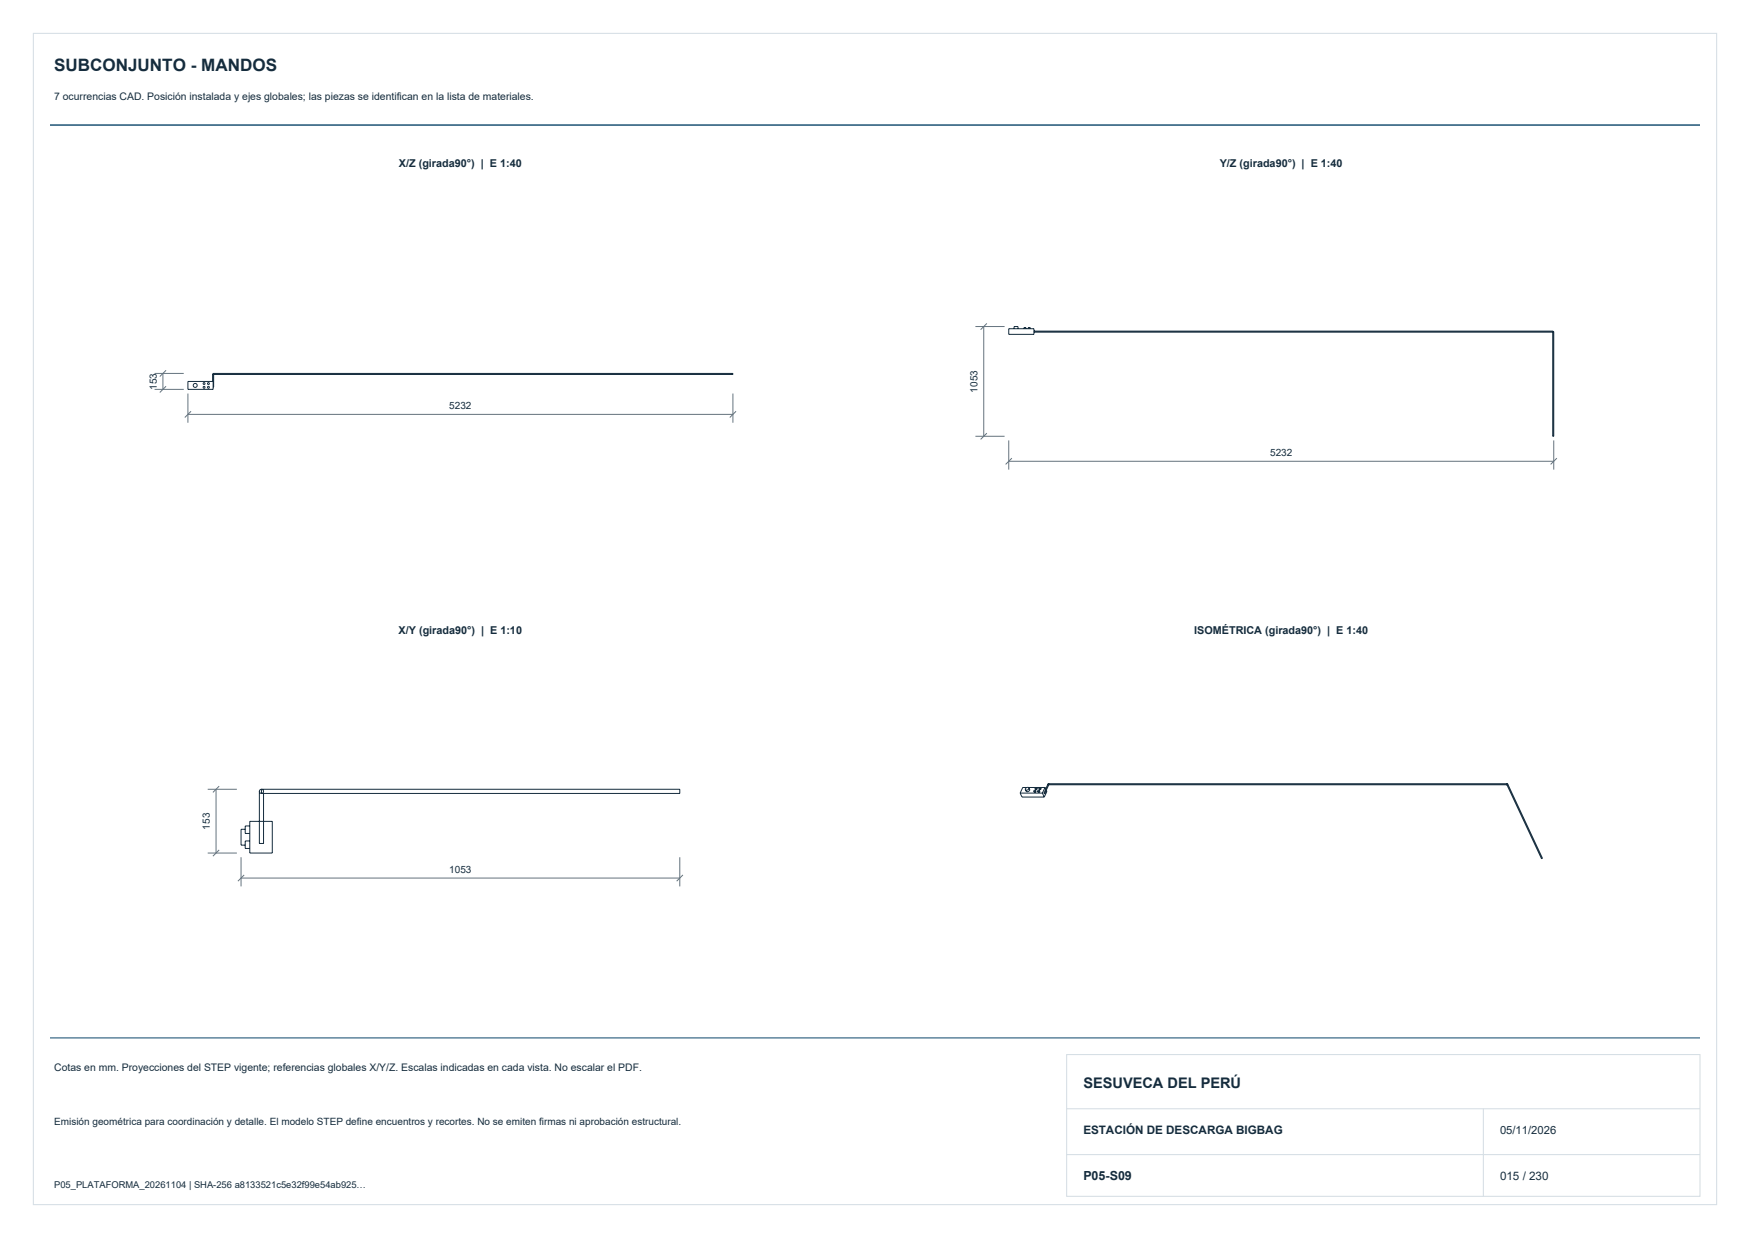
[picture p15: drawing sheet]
<svg xmlns="http://www.w3.org/2000/svg" width="420mm" height="297mm" viewBox="0 0 420 297" stroke-linecap="round" stroke-linejoin="round" font-family="sans-serif">
<defs><g id="words">
<text font-size="4.1" fill="#152c3d" x="13" y="17">SUBCONJUNTO - MANDOS</text>
<text font-size="3.5" fill="#152c3d" x="260" y="261">SESUVECA DEL PERÚ</text>
<text font-size="3" fill="#152c3d" x="260" y="283">P05-S09</text>
<g font-size="2.8" fill="#152c3d">
<text x="260" y="272">ESTACIÓN DE DESCARGA BIGBAG</text>
<text x="360" y="283">015 / 230</text>
</g>
<text font-size="2.7" fill="#152c3d" x="360" y="272">05/11/2026</text>
<g font-size="2.6" fill="#152c3d">
<text x="95.7" y="40">X/Z (girada90°) | E 1:40</text>
<text x="292.7" y="40">Y/Z (girada90°) | E 1:40</text>
<text x="95.7" y="152">X/Y (girada90°) | E 1:10</text>
<text x="286.6" y="152">ISOMÉTRICA (girada90°) | E 1:40</text>
</g>
<g font-size="2.5" fill="#152c3d">
<text x="13" y="24">7 ocurrencias CAD. Posición instalada y ejes globales; las piezas se identifican en la lista de materiales.</text>
<text x="13" y="257">Cotas en mm. Proyecciones del STEP vigente; referencias globales X/Y/Z. Escalas indicadas en cada vista. No escalar el PDF.</text>
</g>
<g font-size="2.4" fill="#152c3d">
<text x="37.6" y="93.5" transform="rotate(-90 37.6 93.5)">153</text>
<text x="234.6" y="94.2" transform="rotate(-90 234.6 94.2)">1053</text>
<text x="107.8" y="98.1">5232</text>
<text x="304.8" y="109.4">5232</text>
<text x="50.4" y="199" transform="rotate(-90 50.4 199)">153</text>
<text x="107.8" y="209.3">1053</text>
<text x="13" y="270">Emisión geométrica para coordinación y detalle. El modelo STEP define encuentros y recortes. No se emiten firmas ni aprobación estructural.</text>
</g>
<text font-size="2.3" fill="#152c3d" x="13" y="285">P05_PLATAFORMA_20261104 | SHA-256 a8133521c5e32f99e54ab925…</text>
</g></defs>
<path d="M8 8h404v281h-404zM256 253h152v34h-152zM256 277h152M256 266h152M356 266v21" fill="none" stroke="#d3dce3" stroke-width=".24"/>
<path d="M12 30h396" fill="none" stroke="#174e70" stroke-width=".35"/>
<path d="M12 249h396" fill="none" stroke="#174e70" stroke-width=".25"/>
<g fill="none" stroke="#152c3d" stroke-width=".24">
<path d="M242.1 78.9h6.1v1.3h-6.1zM243.4 78.9v-.6h.9v.6M245.8 78.9v-.3h.4v.3M246.8 78.9v-.3h.5v.3M372.7 79.6h.2v25.1h-.2v-25h-124.5l.1-.1-.1-.2h124.6v.3M45.1 91.5h6.1v1.9h-6.1zM51.2 89.8v-.2h124.6v.2h-124.5v3h-.1M51.3 89.7h-.3v1.8M58.9 198.9h-1v3.8h1M60 198.1h-1.1v1.8h1.1M60 197h5.4v7.6h-5.4zM62.3 189.8v12.5h1v-12"/>
<path d="M62.8 189.3h100.4v1h-100.4zM244.8 190.3h5.4M244.8 190.3l.5 .9h5.3M246.5 188.9h-1l-.7 1.4M246.8 188.9h4M246.9 189l.2 .5-.3 .4h-.4l-.3-.5M246.9 189l-.3 .5-.5-.1M246.9 189l-.5-.1-.3 .5M248.5 189.6l.1 .3-.1 .1h-.3l-.1-.2M248.5 189.6l-.1 .2h-.3M248.5 189.6h-.2l-.2 .2M248.8 189l.1 .2-.1 .2h-.3l-.1-.2"/>
<path d="M248.8 189l-.1 .2h-.3M248.8 189h-.2l-.2 .2M249.5 189.6l.1 .3-.2 .1h-.2l-.1-.2M249.5 189.6l-.2 .2h-.2M249.5 189.6h-.3l-.1 .2M249.8 189l.1 .2-.2 .2h-.2l-.1-.2M249.8 189l-.2 .2h-.2M249.8 189h-.3l-.1 .2M250.2 190.3l.4 .9M250.6 190.3l.1 .1M250.8 188.9l.2 .4-.4 1M250.8 188.9l-.6 1.4"/>
<path d="M251.1 189.6l.2 .3-.7 1.3M251.5 188.1h.1M251.5 188.1l.3 .1-1.1 2.2M251.5 188.1l-.5 1.2M361.7 188v.3h-110M361.7 188l.1 .1M361.7 188h-110.1v.2M361.8 188.1l8.4 17.7-.1 .2-.2-.1-8.2-17.6M361.8 188.1l-.2 .1M60 201.7h-1.1v1.8h1.1"/>
<circle cx="46.8" cy="92.5" r=".48"/>
<circle cx="49" cy="92.9" r=".23"/>
<circle cx="49" cy="92" r=".23"/>
<circle cx="50" cy="92" r=".23"/>
<circle cx="50" cy="92.9" r=".23"/>
<circle cx="175.8" cy="89.7" r=".13"/>
<circle cx="62.8" cy="189.8" r=".5"/>
</g>
<g fill="none" stroke="#65737c" stroke-width=".24">
<path d="M234.1 78.3h7M236.1 78.3v26.4M236.9 77.6l-1.5 1.5M37.1 93.4h7M37.1 89.6h7M39.1 89.6v3.8M39.9 92.7l-1.5 1.5M39.9 88.8l-1.5 1.5M45.1 94.4v7M45.1 99.4h130.8M45.9 98.7l-1.5 1.5M175.9 94.4v7"/>
<path d="M176.7 98.7l-1.5 1.5M234.1 104.7h7M236.9 103.9l-1.5 1.5M242.1 105.7v7M242.1 110.7h130.8M242.9 109.9l-1.5 1.5M372.9 105.7v7M373.7 109.9l-1.5 1.5M49.9 189.3h7M51.9 189.3v15.3M52.6 188.6l-1.5 1.5M49.9 204.6h7"/>
<path d="M52.6 203.9l-1.5 1.5M57.9 205.6v7M57.9 210.6h105.3M58.6 209.9l-1.5 1.5M163.2 205.6v7M163.9 209.9l-1.5 1.5"/>
</g>
<use href="#words"/>
</svg>
